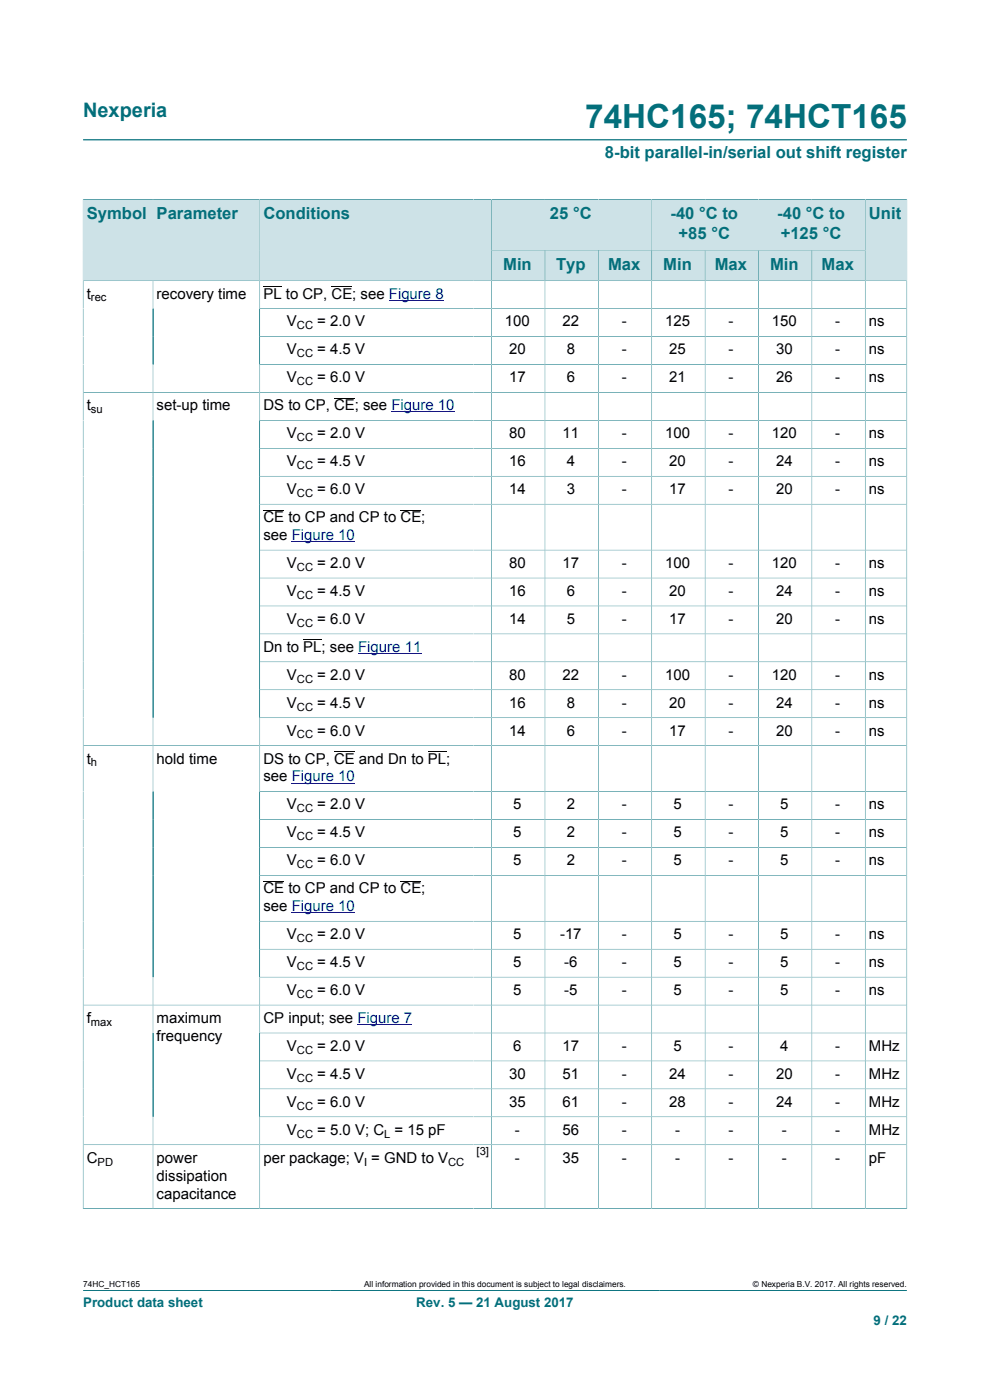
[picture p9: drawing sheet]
<svg xmlns="http://www.w3.org/2000/svg" width="210mm" height="297mm" viewBox="0 0 210 297" stroke-linecap="round" stroke-linejoin="round" font-family="sans-serif">
<defs><g id="words">
<text font-size="7.1" fill="#036f7b" x="124.1" y="27.2">74HC165; 74HCT165</text>
<text font-size="4.2" fill="#036f7b" x="17.6" y="24.8">Nexperia</text>
<g font-size="3.5" fill="#036f7b">
<text x="128.3" y="33.5">8-bit parallel-in/serial out shift register</text>
<text x="18.4" y="46.5">Symbol</text>
<text x="33.2" y="46.5">Parameter</text>
<text x="55.9" y="46.5">Conditions</text>
<text x="116.7" y="46.5">25 °C</text>
<text x="142.2" y="46.5">-40 °C to</text>
<text x="164.9" y="46.5">-40 °C to</text>
<text x="184.3" y="46.5">Unit</text>
<text x="143.9" y="50.7">+85 °C</text>
<text x="165.6" y="50.7">+125 °C</text>
<text x="106.7" y="57.2">Min</text>
<text x="118" y="57.2">Typ</text>
<text x="129" y="57.2">Max</text>
<text x="140.7" y="57.2">Min</text>
<text x="151.6" y="57.2">Max</text>
<text x="163.3" y="57.2">Min</text>
<text x="174.3" y="57.2">Max</text>
</g>
<g font-size="3.2">
<text x="18.4" y="63.3">t</text>
<text x="33.2" y="63.3">recovery time</text>
<text x="55.9" y="63.3">PL to CP, CE; see Figure 8</text>
<text x="60.9" y="69.3">V</text>
<text x="67.3" y="69.3">= 2.0 V</text>
<text x="107.1" y="69.3">100</text>
<text x="119.3" y="69.3">22</text>
<text x="131.9" y="69.3">-</text>
<text x="141.1" y="69.3">125</text>
<text x="154.5" y="69.3">-</text>
<text x="163.7" y="69.3">150</text>
<text x="177.2" y="69.3">-</text>
<text x="184.3" y="69.3">ns</text>
<text x="60.9" y="75.2">V</text>
<text x="67.3" y="75.2">= 4.5 V</text>
<text x="108" y="75.2">20</text>
<text x="120.2" y="75.2">8</text>
<text x="131.9" y="75.2">-</text>
<text x="142" y="75.2">25</text>
<text x="154.5" y="75.2">-</text>
<text x="164.6" y="75.2">30</text>
<text x="177.2" y="75.2">-</text>
<text x="184.3" y="75.2">ns</text>
<text x="60.9" y="81.1">V</text>
<text x="67.3" y="81.1">= 6.0 V</text>
<text x="108" y="81.1">17</text>
<text x="120.2" y="81.1">6</text>
<text x="131.9" y="81.1">-</text>
<text x="142" y="81.1">21</text>
<text x="154.5" y="81.1">-</text>
<text x="164.6" y="81.1">26</text>
<text x="177.2" y="81.1">-</text>
<text x="184.3" y="81.1">ns</text>
<text x="18.4" y="87">t</text>
<text x="33.2" y="87">set-up time</text>
<text x="55.9" y="87">DS to CP, CE; see Figure 10</text>
<text x="60.9" y="93">V</text>
<text x="67.3" y="93">= 2.0 V</text>
<text x="108" y="93">80</text>
<text x="119.3" y="93">11</text>
<text x="131.9" y="93">-</text>
<text x="141.1" y="93">100</text>
<text x="154.5" y="93">-</text>
<text x="163.7" y="93">120</text>
<text x="177.2" y="93">-</text>
<text x="184.3" y="93">ns</text>
<text x="60.9" y="98.9">V</text>
<text x="67.3" y="98.9">= 4.5 V</text>
<text x="108" y="98.9">16</text>
<text x="120.2" y="98.9">4</text>
<text x="131.9" y="98.9">-</text>
<text x="142" y="98.9">20</text>
<text x="154.5" y="98.9">-</text>
<text x="164.6" y="98.9">24</text>
<text x="177.2" y="98.9">-</text>
<text x="184.3" y="98.9">ns</text>
<text x="60.9" y="104.8">V</text>
<text x="67.3" y="104.8">= 6.0 V</text>
<text x="108" y="104.8">14</text>
<text x="120.2" y="104.8">3</text>
<text x="131.9" y="104.8">-</text>
<text x="142" y="104.8">17</text>
<text x="154.5" y="104.8">-</text>
<text x="164.6" y="104.8">20</text>
<text x="177.2" y="104.8">-</text>
<text x="184.3" y="104.8">ns</text>
<text x="55.9" y="110.7">CE to CP and CP to CE;</text>
<text x="55.9" y="114.6">see Figure 10</text>
<text x="60.9" y="120.5">V</text>
<text x="67.3" y="120.5">= 2.0 V</text>
<text x="108" y="120.5">80</text>
<text x="119.3" y="120.5">17</text>
<text x="131.9" y="120.5">-</text>
<text x="141.1" y="120.5">100</text>
<text x="154.5" y="120.5">-</text>
<text x="163.7" y="120.5">120</text>
<text x="177.2" y="120.5">-</text>
<text x="184.3" y="120.5">ns</text>
<text x="60.9" y="126.4">V</text>
<text x="67.3" y="126.4">= 4.5 V</text>
<text x="108" y="126.4">16</text>
<text x="120.2" y="126.4">6</text>
<text x="131.9" y="126.4">-</text>
<text x="142" y="126.4">20</text>
<text x="154.5" y="126.4">-</text>
<text x="164.6" y="126.4">24</text>
<text x="177.2" y="126.4">-</text>
<text x="184.3" y="126.4">ns</text>
<text x="60.9" y="132.3">V</text>
<text x="67.3" y="132.3">= 6.0 V</text>
<text x="108" y="132.3">14</text>
<text x="120.2" y="132.3">5</text>
<text x="131.9" y="132.3">-</text>
<text x="142" y="132.3">17</text>
<text x="154.5" y="132.3">-</text>
<text x="164.6" y="132.3">20</text>
<text x="177.2" y="132.3">-</text>
<text x="184.3" y="132.3">ns</text>
<text x="55.9" y="138.3">Dn to PL; see Figure 11</text>
<text x="60.9" y="144.2">V</text>
<text x="67.3" y="144.2">= 2.0 V</text>
<text x="108" y="144.2">80</text>
<text x="119.3" y="144.2">22</text>
<text x="131.9" y="144.2">-</text>
<text x="141.1" y="144.2">100</text>
<text x="154.5" y="144.2">-</text>
<text x="163.7" y="144.2">120</text>
<text x="177.2" y="144.2">-</text>
<text x="184.3" y="144.2">ns</text>
<text x="60.9" y="150.1">V</text>
<text x="67.3" y="150.1">= 4.5 V</text>
<text x="108" y="150.1">16</text>
<text x="120.2" y="150.1">8</text>
<text x="131.9" y="150.1">-</text>
<text x="142" y="150.1">20</text>
<text x="154.5" y="150.1">-</text>
<text x="164.6" y="150.1">24</text>
<text x="177.2" y="150.1">-</text>
<text x="184.3" y="150.1">ns</text>
<text x="18.4" y="162">t</text>
<text x="33.2" y="162">hold time</text>
<text x="55.9" y="162">DS to CP, CE and Dn to PL;</text>
<text x="60.9" y="156">V</text>
<text x="67.3" y="156">= 6.0 V</text>
<text x="108" y="156">14</text>
<text x="120.2" y="156">6</text>
<text x="131.9" y="156">-</text>
<text x="142" y="156">17</text>
<text x="154.5" y="156">-</text>
<text x="164.6" y="156">20</text>
<text x="177.2" y="156">-</text>
<text x="184.3" y="156">ns</text>
<text x="55.9" y="165.8">see Figure 10</text>
<text x="60.9" y="171.7">V</text>
<text x="67.3" y="171.7">= 2.0 V</text>
<text x="108.9" y="171.7">5</text>
<text x="120.2" y="171.7">2</text>
<text x="131.9" y="171.7">-</text>
<text x="142.8" y="171.7">5</text>
<text x="154.5" y="171.7">-</text>
<text x="165.5" y="171.7">5</text>
<text x="177.2" y="171.7">-</text>
<text x="184.3" y="171.7">ns</text>
<text x="60.9" y="177.6">V</text>
<text x="67.3" y="177.6">= 4.5 V</text>
<text x="108.9" y="177.6">5</text>
<text x="120.2" y="177.6">2</text>
<text x="131.9" y="177.6">-</text>
<text x="142.8" y="177.6">5</text>
<text x="154.5" y="177.6">-</text>
<text x="165.5" y="177.6">5</text>
<text x="177.2" y="177.6">-</text>
<text x="184.3" y="177.6">ns</text>
<text x="60.9" y="183.6">V</text>
<text x="67.3" y="183.6">= 6.0 V</text>
<text x="108.9" y="183.6">5</text>
<text x="120.2" y="183.6">2</text>
<text x="131.9" y="183.6">-</text>
<text x="142.8" y="183.6">5</text>
<text x="154.5" y="183.6">-</text>
<text x="165.5" y="183.6">5</text>
<text x="177.2" y="183.6">-</text>
<text x="184.3" y="183.6">ns</text>
<text x="55.9" y="189.5">CE to CP and CP to CE;</text>
<text x="55.9" y="193.3">see Figure 10</text>
<text x="60.9" y="199.2">V</text>
<text x="67.3" y="199.2">= 2.0 V</text>
<text x="108.9" y="199.2">5</text>
<text x="118.8" y="199.2">-17</text>
<text x="131.9" y="199.2">-</text>
<text x="142.8" y="199.2">5</text>
<text x="154.5" y="199.2">-</text>
<text x="165.5" y="199.2">5</text>
<text x="177.2" y="199.2">-</text>
<text x="184.3" y="199.2">ns</text>
<text x="60.9" y="205.2">V</text>
<text x="67.3" y="205.2">= 4.5 V</text>
<text x="108.9" y="205.2">5</text>
<text x="119.7" y="205.2">-6</text>
<text x="131.9" y="205.2">-</text>
<text x="142.8" y="205.2">5</text>
<text x="154.5" y="205.2">-</text>
<text x="165.5" y="205.2">5</text>
<text x="177.2" y="205.2">-</text>
<text x="184.3" y="205.2">ns</text>
<text x="60.9" y="211.1">V</text>
<text x="67.3" y="211.1">= 6.0 V</text>
<text x="108.9" y="211.1">5</text>
<text x="119.7" y="211.1">-5</text>
<text x="131.9" y="211.1">-</text>
<text x="142.8" y="211.1">5</text>
<text x="154.5" y="211.1">-</text>
<text x="165.5" y="211.1">5</text>
<text x="177.2" y="211.1">-</text>
<text x="184.3" y="211.1">ns</text>
<text x="18.4" y="217">f</text>
<text x="33.2" y="217">maximum</text>
<text x="33.2" y="220.8">frequency</text>
<text x="55.9" y="217">CP input; see Figure 7</text>
<text x="60.9" y="222.9">V</text>
<text x="67.3" y="222.9">= 2.0 V</text>
<text x="108.9" y="222.9">6</text>
<text x="119.3" y="222.9">17</text>
<text x="131.9" y="222.9">-</text>
<text x="142.8" y="222.9">5</text>
<text x="154.5" y="222.9">-</text>
<text x="165.5" y="222.9">4</text>
<text x="177.2" y="222.9">-</text>
<text x="184.3" y="222.9">MHz</text>
<text x="60.9" y="228.9">V</text>
<text x="67.3" y="228.9">= 4.5 V</text>
<text x="108" y="228.9">30</text>
<text x="119.3" y="228.9">51</text>
<text x="131.9" y="228.9">-</text>
<text x="142" y="228.9">24</text>
<text x="154.5" y="228.9">-</text>
<text x="164.6" y="228.9">20</text>
<text x="177.2" y="228.9">-</text>
<text x="184.3" y="228.9">MHz</text>
<text x="60.9" y="234.8">V</text>
<text x="67.3" y="234.8">= 6.0 V</text>
<text x="108" y="234.8">35</text>
<text x="119.3" y="234.8">61</text>
<text x="131.9" y="234.8">-</text>
<text x="142" y="234.8">28</text>
<text x="154.5" y="234.8">-</text>
<text x="164.6" y="234.8">24</text>
<text x="177.2" y="234.8">-</text>
<text x="184.3" y="234.8">MHz</text>
<text x="60.9" y="240.7">V</text>
<text x="67.3" y="240.7">= 5.0 V; C = 15 pF</text>
<text x="109.2" y="240.7">-</text>
<text x="119.3" y="240.7">56</text>
<text x="131.9" y="240.7">-</text>
<text x="143.2" y="240.7">-</text>
<text x="154.5" y="240.7">-</text>
<text x="165.9" y="240.7">-</text>
<text x="177.2" y="240.7">-</text>
<text x="184.3" y="240.7">MHz</text>
<text x="18.4" y="246.6">C</text>
<text x="33.2" y="246.6">power</text>
<text x="33.2" y="250.4">dissipation</text>
<text x="55.9" y="246.6">per package; V = GND to V</text>
<text x="109.2" y="246.6">-</text>
<text x="119.3" y="246.6">35</text>
<text x="131.9" y="246.6">-</text>
<text x="143.2" y="246.6">-</text>
<text x="154.5" y="246.6">-</text>
<text x="165.9" y="246.6">-</text>
<text x="177.2" y="246.6">-</text>
<text x="184.3" y="246.6">pF</text>
<text x="33.2" y="254.3">capacitance</text>
</g>
<g font-size="2.8" fill="#036f7b">
<text x="17.6" y="277.3">Product data sheet</text>
<text x="88.3" y="277.3">Rev. 5 — 21 August 2017</text>
<text x="185.3" y="281">9 / 22</text>
</g>
<g font-size="2.4">
<text x="19.3" y="64">rec</text>
<text x="63" y="69.9">CC</text>
<text x="63" y="75.8">CC</text>
<text x="63" y="81.7">CC</text>
<text x="19.3" y="87.7">su</text>
<text x="63" y="93.6">CC</text>
<text x="63" y="99.5">CC</text>
<text x="63" y="105.4">CC</text>
<text x="63" y="121.1">CC</text>
<text x="63" y="127">CC</text>
<text x="63" y="133">CC</text>
<text x="63" y="144.8">CC</text>
<text x="63" y="150.7">CC</text>
<text x="63" y="156.7">CC</text>
<text x="19.3" y="162.6">h</text>
<text x="63" y="172.3">CC</text>
<text x="63" y="178.3">CC</text>
<text x="63" y="184.2">CC</text>
<text x="63" y="199.8">CC</text>
<text x="63" y="205.8">CC</text>
<text x="63" y="211.7">CC</text>
<text x="19.3" y="217.6">max</text>
<text x="63" y="223.5">CC</text>
<text x="63" y="229.5">CC</text>
<text x="63" y="235.4">CC</text>
<text x="63" y="241.3">CC</text>
<text x="81.5" y="241.3">L</text>
<text x="101.1" y="245">[3]</text>
<text x="20.7" y="247.3">PD</text>
<text x="77.2" y="247.3">I</text>
<text x="95.1" y="247.3">CC</text>
</g>
<g font-size="1.8">
<text x="17.6" y="273.1">74HC_HCT165</text>
<text x="77.2" y="273.1">All information provided in this document is subject to legal disclaimers.</text>
<text x="159.7" y="273.1">© Nexperia B.V. 2017. All rights reserved.</text>
</g>
</g></defs>
<path d="M17.6 29.7h174.8M104.3 42.3h33.9v10.8h-33.9zM17.6 273.8h174.8" fill="none" stroke="#036f7b" stroke-width=".21"/>
<path d="M104.3 42.4h33.9v10.6h-33.9z" fill="#cde2e7"/>
<path d="M138.2 42.3h22.7v10.8h-22.7z" fill="none" stroke="#036f7b" stroke-width=".21"/>
<path d="M138.3 42.4h22.5v10.6h-22.5z" fill="#cde2e7"/>
<path d="M160.9 42.3h22.6v10.8h-22.6z" fill="none" stroke="#036f7b" stroke-width=".21"/>
<path d="M161 42.4h22.5v10.6h-22.5z" fill="#cde2e7"/>
<path d="M17.6 42.3v17.2h14.9v-17.2h-14.9" fill="none" stroke="#036f7b" stroke-width=".21"/>
<path d="M17.7 42.4h14.7v17.1h-14.7z" fill="#cde2e7"/>
<path d="M32.5 42.3h22.6v17.2h-22.6z" fill="none" stroke="#036f7b" stroke-width=".21"/>
<path d="M32.5 42.4h22.5v17.1h-22.5z" fill="#cde2e7"/>
<path d="M100.4 42.3h-45.3v17.2h45.3" fill="none" stroke="#036f7b" stroke-width=".21"/>
<path d="M55.2 42.4h45.2v17.1h-45.2z" fill="#cde2e7"/>
<path d="M100.4 42.3h3.9v17.2h-3.9" fill="none" stroke="#036f7b" stroke-width=".21"/>
<g fill="#cde2e7">
<path d="M100.4 42.4h3.8v17.1h-3.8z"/>
<path d="M104.3 53.1h11.2v6.4h-11.2z"/>
</g>
<path d="M104.3 53.1h11.3v6.4h-11.3z" fill="none" stroke="#036f7b" stroke-width=".21"/>
<path d="M115.7 53.1h11.2v6.4h-11.2z" fill="#cde2e7"/>
<path d="M115.6 53.1h11.3v6.4h-11.3z" fill="none" stroke="#036f7b" stroke-width=".21"/>
<path d="M127 53.1h11.2v6.4h-11.2z" fill="#cde2e7"/>
<path d="M126.9 53.1h11.3v6.4h-11.3z" fill="none" stroke="#036f7b" stroke-width=".21"/>
<path d="M138.3 53.1h11.2v6.4h-11.2z" fill="#cde2e7"/>
<path d="M138.2 53.1h11.4v6.4h-11.4z" fill="none" stroke="#036f7b" stroke-width=".21"/>
<path d="M149.6 53.1h11.2v6.4h-11.2z" fill="#cde2e7"/>
<path d="M149.6 53.1h11.3v6.4h-11.3z" fill="none" stroke="#036f7b" stroke-width=".21"/>
<path d="M161 53.1h11.1v6.4h-11.1z" fill="#cde2e7"/>
<path d="M160.9 53.1h11.3v6.4h-11.3z" fill="none" stroke="#036f7b" stroke-width=".21"/>
<path d="M172.3 53.1h11.2v6.4h-11.2z" fill="#cde2e7"/>
<path d="M192.4 42.3v17.2h-20.2v-6.4h11.3M192.4 42.3h-8.9v17.2" fill="none" stroke="#036f7b" stroke-width=".21"/>
<path d="M183.6 42.4h8.7v17.1h-8.7z" fill="#cde2e7"/>
<g fill="none" stroke="#036f7b" stroke-width=".21">
<path d="M32.5 59.5v196.9M55.1 59.5v196.9M104.3 59.5v196.9M115.6 59.5v196.9M126.9 59.5v196.9M138.2 59.5v196.9M149.6 59.5v196.9M160.9 59.5v196.9M172.2 59.5v196.9M183.5 59.5v196.9M55.1 65.5h137.3M55.1 71.4h137.3"/>
<path d="M55.1 77.3h137.3M17.6 83.3h174.8M55.1 89.2h137.3M55.1 95.1h137.3M55.1 101h137.3M55.1 107h137.3M55.1 116.7h137.3M55.1 122.6h137.3M55.1 128.6h137.3M55.1 134.5h137.3M55.1 140.4h137.3M55.1 146.3h137.3"/>
<path d="M55.1 152.3h137.3M192.4 158.2h-174.8M55.1 167.9h137.3M55.1 173.8h137.3M55.1 179.8h137.3M55.1 185.7h137.3M55.1 195.4h137.3M55.1 201.4h137.3M55.1 207.3h137.3M55.1 219.1h137.3M192.4 213.2h-174.8M55.1 225.1h137.3"/>
<path d="M55.1 231h137.3M55.1 236.9h137.3M17.6 256.4h174.8M17.6 256.5v-197h174.8v197M17.6 242.9h174.8"/>
</g>
<path d="M55.9 60.8h3.9M70.3 60.8h4.4M70.9 84.5h4.4M55.9 108.3h4.4M85 108.3h4.4M64.3 135.8h3.9M70.9 159.5h4.4M90.8 159.5h3.9M55.9 187h4.4M85 187h4.4" fill="none" stroke="#000" stroke-width=".21"/>
<path d="M82.5 63.7h11.6M83 87.4h13.4M61.9 114.9h13.4M76 138.6h13.4M61.9 166.1h13.4M61.9 193.6h13.4M75.8 217.3h11.6" fill="none" stroke="#00f" stroke-width=".21"/>
<use href="#words"/>
</svg>
